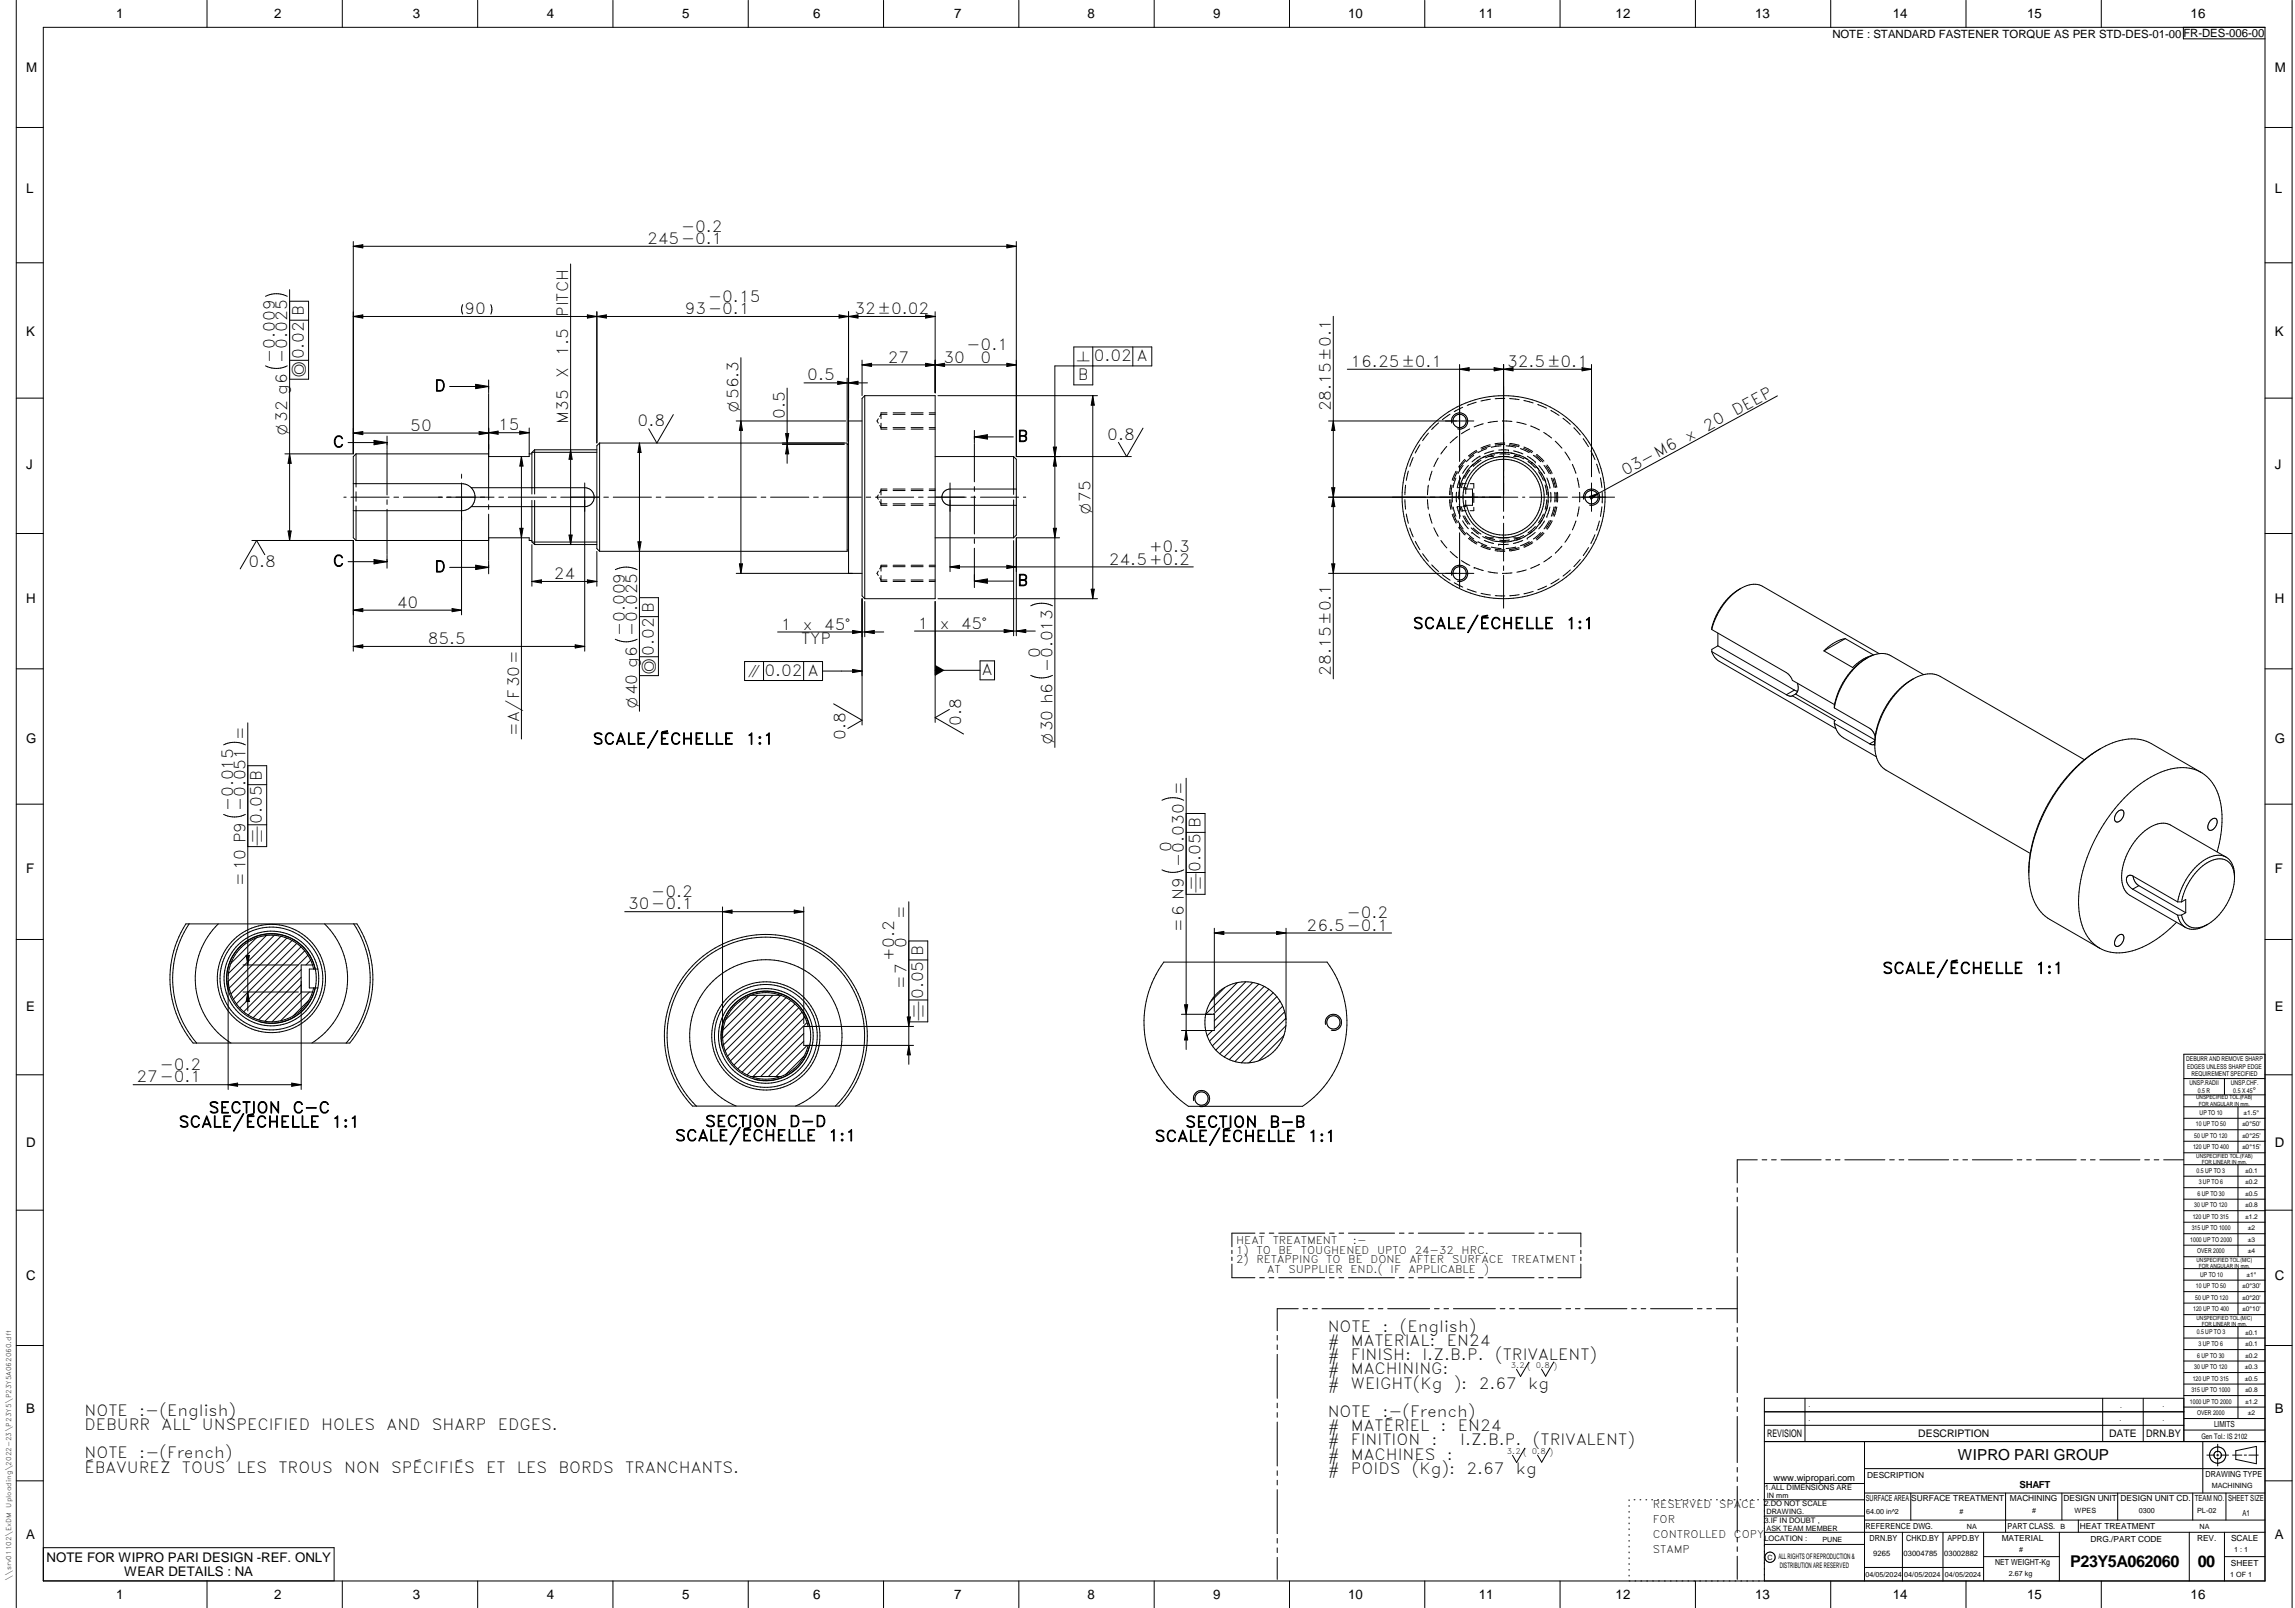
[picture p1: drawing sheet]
<svg xmlns="http://www.w3.org/2000/svg" width="848mm" height="594mm" viewBox="0 0 848 594" stroke-linecap="round" stroke-linejoin="round" font-family="sans-serif">
<defs><g id="words">
<g font-size="6">
<text x="765" y="579">P23Y5A062060</text>
<text x="812.1" y="578.9">00</text>
</g>
<g font-size="5.7">
<text x="251.7" y="85.6">-0.2</text>
<text x="239.1" y="90.1">245-0.1</text>
<text x="261.7" y="111.5">-0.15</text>
<text x="171.6" y="116.1">90</text>
<text x="210" y="117.1" transform="rotate(-90 210 117.1)">PITCH</text>
<text x="253.1" y="116.1">93-0.1</text>
<text x="315.7" y="116.1">32±0.02</text>
<text x="210" y="131.5" transform="rotate(-90 210 131.5)">1.5</text>
<text x="357.2" y="129.4">-0.1</text>
<text x="101.6" y="133.9" transform="rotate(-90 101.6 133.9)">-0.009</text>
<text x="112.3" y="132.8" transform="rotate(-90 112.3 132.8)">0.02 B</text>
<text x="328.1" y="133.9">27</text>
<text x="348.6" y="133.9">30</text>
<text x="362.4" y="133.9">0</text>
<text x="404.2" y="133.4">0.02 A</text>
<text x="499.1" y="135.6">16.25±0.1</text>
<text x="556.9" y="135.6">32.5±0.1</text>
<text x="210" y="139.6" transform="rotate(-90 210 139.6)">X</text>
<text x="298.3" y="140.6">0.5</text>
<text x="398.3" y="140.4">B</text>
<text x="160.5" y="144.5">D</text>
<text x="290" y="154.8" transform="rotate(-90 290 154.8)">0.5</text>
<text x="491.8" y="152" transform="rotate(-90 491.8 152)">28.15±0.1</text>
<text x="641.5" y="153.7" transform="rotate(-28 641.5 153.7)">DEEP</text>
<text x="151.6" y="159.1">50</text>
<text x="184.1" y="159">15</text>
<text x="210" y="156.5" transform="rotate(-90 210 156.5)">M35</text>
<text x="235.6" y="157.6">0.8</text>
<text x="630.8" y="159.4" transform="rotate(-28 630.8 159.4)">20</text>
<text x="123" y="165.3">C</text>
<text x="375.9" y="163.2">B</text>
<text x="409.2" y="162.6">0.8</text>
<text x="624" y="163.2" transform="rotate(-28 624 163.2)">x</text>
<text x="600.6" y="175.9" transform="rotate(-28 600.6 175.9)">03-M6</text>
<text x="91.8" y="209.3">0.8</text>
<text x="123" y="209.3">C</text>
<text x="409.8" y="208.6">24.5+0.2</text>
<text x="424.6" y="204">+0.3</text>
<text x="160.5" y="211.4">D</text>
<text x="204.6" y="214">24</text>
<text x="375.9" y="216.4">B</text>
<text x="146.6" y="224.5">40</text>
<text x="288.6" y="232.6">1</text>
<text x="296.7" y="232.6">x</text>
<text x="304.5" y="232.6">45°</text>
<text x="339.2" y="232.3">1</text>
<text x="347.3" y="232.3">x</text>
<text x="355.1" y="232.3">45°</text>
<text x="522.1" y="232.3">SCALE/ÉCHELLE</text>
<text x="578.7" y="232.3">1:1</text>
<text x="158.1" y="237.9">85.5</text>
<text x="230.9" y="235" transform="rotate(-90 230.9 235)">-0.009</text>
<text x="296" y="237.9">TYP</text>
<text x="241.6" y="242.3" transform="rotate(-90 241.6 242.3)">0.02 B</text>
<text x="384.4" y="243.1" transform="rotate(-90 384.4 243.1)">0</text>
<text x="282.5" y="249.7">0.02 A</text>
<text x="362.9" y="249.4">A</text>
<text x="491.8" y="249.6" transform="rotate(-90 491.8 249.6)">28.15±0.1</text>
<text x="355.2" y="268.2" transform="rotate(-90 355.2 268.2)">0.8</text>
<text x="191.8" y="271.8" transform="rotate(-90 191.8 271.8)">=A/F30=</text>
<text x="219" y="275">SCALE/ÉCHELLE</text>
<text x="275.6" y="275">1:1</text>
<text x="312.4" y="273.2" transform="rotate(-90 312.4 273.2)">0.8</text>
<text x="86.1" y="299.7" transform="rotate(-90 86.1 299.7)">-0.015</text>
<text x="96.8" y="304.4" transform="rotate(-90 96.8 304.4)">0.05 B</text>
<text x="432.9" y="314.9" transform="rotate(-90 432.9 314.9)">0</text>
<text x="443.6" y="322" transform="rotate(-90 443.6 322)">0.05 B</text>
<text x="90.7" y="327.3" transform="rotate(-90 90.7 327.3)">=10 P9 -0.051 =</text>
<text x="232.1" y="335.9">30-0.1</text>
<text x="240.7" y="331.4">-0.2</text>
<text x="335" y="339.4" transform="rotate(-90 335 339.4)">=</text>
<text x="497.7" y="339.3">-0.2</text>
<text x="437.4" y="344.2" transform="rotate(-90 437.4 344.2)">=6 N9 -0.030 =</text>
<text x="482.9" y="343.8">26.5-0.1</text>
<text x="335" y="350.2" transform="rotate(-90 335 350.2)">0</text>
<text x="330.4" y="355.2" transform="rotate(-90 330.4 355.2)">+0.2</text>
<text x="695.6" y="359.7">SCALE/ÉCHELLE</text>
<text x="752.2" y="359.7">1:1</text>
<text x="335" y="365.5" transform="rotate(-90 335 365.5)">=7</text>
<text x="341.1" y="369.1" transform="rotate(-90 341.1 369.1)">0.05 B</text>
<text x="59" y="395.3">-0.2</text>
<text x="50.4" y="399.9">27-0.1</text>
<text x="77.1" y="411.2">SECTION</text>
<text x="108.1" y="411.2">C-C</text>
<text x="66" y="416.5">SCALE/ÉCHELLE</text>
<text x="122.6" y="416.5">1:1</text>
<text x="260.5" y="416.3">SECTION</text>
<text x="291.6" y="416.3">D-D</text>
<text x="438" y="416.5">SECTION</text>
<text x="469" y="416.5">B-B</text>
<text x="249.5" y="421.6">SCALE/ÉCHELLE</text>
<text x="306" y="421.6">1:1</text>
<text x="426.7" y="421.8">SCALE/ÉCHELLE</text>
<text x="483.3" y="421.8">1:1</text>
<text x="490.6" y="492">NOTE</text>
<text x="490.6" y="497.3">#</text>
<text x="499.2" y="497.3">MATERIAL:</text>
<text x="510.8" y="492">:</text>
<text x="517.3" y="492">(English)</text>
<text x="534.7" y="497.3">EN24</text>
<text x="490.6" y="502.5">#</text>
<text x="499.2" y="502.5">FINISH:</text>
<text x="525.6" y="502.5">I.Z.B.P.</text>
<text x="552.5" y="502.5">(TRIVALENT)</text>
<text x="490.6" y="507.8">#</text>
<text x="499.2" y="507.8">MACHINING:</text>
<text x="490.6" y="513">#</text>
<text x="499.2" y="513">WEIGHT(Kg</text>
<text x="537.2" y="513">):</text>
<text x="546.4" y="513">2.67</text>
<text x="564.7" y="513">kg</text>
<text x="31.3" y="523.1">NOTE</text>
<text x="51.5" y="523.1">:-(English)</text>
<text x="490.6" y="523.5">NOTE</text>
<text x="510.9" y="523.5">:-(French)</text>
<text x="31.3" y="528.3">DEBURR</text>
<text x="59.7" y="528.3">ALL</text>
<text x="74.6" y="528.3">UNSPECIFIED</text>
<text x="118.7" y="528.3">HOLES</text>
<text x="142.9" y="528.3">AND</text>
<text x="159.6" y="528.3">SHARP</text>
<text x="184" y="528.3">EDGES.</text>
<text x="490.6" y="528.8">#</text>
<text x="499.2" y="528.8">MATÉRIEL</text>
<text x="532.3" y="528.8">:</text>
<text x="538.7" y="528.8">EN24</text>
<text x="31.3" y="538.8">NOTE</text>
<text x="51.5" y="538.8">:-(French)</text>
<text x="490.6" y="534">#</text>
<text x="490.6" y="539.3">#</text>
<text x="499.2" y="539.3">MACHINES</text>
<text x="499.2" y="534">FINITION</text>
<text x="529" y="534">:</text>
<text x="534.7" y="539.3">:</text>
<text x="539.6" y="534">I.Z.B.P.</text>
<text x="566.5" y="534">(TRIVALENT)</text>
<text x="31.3" y="544.1">ÉBAVUREZ</text>
<text x="67.2" y="544.1">TOUS</text>
<text x="87.6" y="544.1">LES</text>
<text x="102.9" y="544.1">TROUS</text>
<text x="127.2" y="544.1">NON</text>
<text x="144.6" y="544.1">SPÉCIFIÉS</text>
<text x="179.6" y="544.1">ET</text>
<text x="191" y="544.1">LES</text>
<text x="206.4" y="544.1">BORDS</text>
<text x="231" y="544.1">TRANCHANTS.</text>
<text x="490.6" y="544.5">#</text>
<text x="499.2" y="544.5">POIDS</text>
<text x="521.7" y="544.5">(Kg):</text>
<text x="541.9" y="544.5">2.67</text>
<text x="560.2" y="544.5">kg</text>
</g>
<text font-size="5.6" x="723.5" y="539.3">WIPRO PARI GROUP</text>
<g font-size="5.4">
<text x="397.9" y="133.4">n</text>
<text x="112.3" y="139.4" transform="rotate(-90 112.3 139.4)">a</text>
<text x="272.9" y="152.2" transform="rotate(-90 272.9 152.2)">O56.3</text>
<text x="106.2" y="160.6" transform="rotate(-90 106.2 160.6)">O32 g6 -0.025</text>
<text x="402.9" y="190" transform="rotate(-90 402.9 190)">O75</text>
<text x="241.6" y="249" transform="rotate(-90 241.6 249)">a</text>
<text x="276.4" y="249.7">i</text>
<text x="235.4" y="261.6" transform="rotate(-90 235.4 261.6)">O40 g6 -0.025</text>
<text x="388.9" y="274.9" transform="rotate(-90 388.9 274.9)">O30 h6 -0.013</text>
<text x="96.8" y="312.4" transform="rotate(-90 96.8 312.4)">d</text>
<text x="443.6" y="330.1" transform="rotate(-90 443.6 330.1)">d</text>
<text x="341.1" y="377.2" transform="rotate(-90 341.1 377.2)">d</text>
</g>
<g font-size="4.9">
<text x="42.9" y="6.7">1</text>
<text x="101.4" y="6.8">2</text>
<text x="152.5" y="6.8">3</text>
<text x="202.1" y="6.8">4</text>
<text x="252.1" y="6.8">5</text>
<text x="300.5" y="6.8">6</text>
<text x="352.6" y="6.8">7</text>
<text x="401.9" y="6.8">8</text>
<text x="448.4" y="6.8">9</text>
<text x="498.2" y="6.8">10</text>
<text x="546.4" y="6.8">11</text>
<text x="597" y="6.8">12</text>
<text x="648.5" y="6.6">13</text>
<text x="699.5" y="6.6">14</text>
<text x="749" y="6.8">15</text>
<text x="809.5" y="6.6">16</text>
<text x="9.6" y="26.7">M</text>
<text x="840.6" y="26.7">M</text>
<text x="9.6" y="71.4">L</text>
<text x="840.6" y="71.4">L</text>
<text x="9.6" y="124.2">K</text>
<text x="840.6" y="124.2">K</text>
<text x="9.6" y="173.4">J</text>
<text x="840.6" y="173.4">J</text>
<text x="9.6" y="222.7">H</text>
<text x="840.6" y="222.7">H</text>
<text x="9.6" y="274.3">G</text>
<text x="840.6" y="274.3">G</text>
<text x="9.6" y="322.7">F</text>
<text x="840.6" y="322.7">F</text>
<text x="9.6" y="373.4">E</text>
<text x="840.6" y="373.4">E</text>
<text x="9.6" y="423.8">D</text>
<text x="840.6" y="423.8">D</text>
<text x="9.6" y="472.9">C</text>
<text x="840.6" y="472.9">C</text>
<text x="9.6" y="522.1">B</text>
<text x="840.6" y="522.1">B</text>
<text x="9.6" y="568.7">A</text>
<text x="840.6" y="568.7">A</text>
<text x="17.2" y="577">NOTE FOR WIPRO PARI DESIGN -REF. ONLY</text>
<text x="45.9" y="582.3">WEAR DETAILS : NA</text>
<text x="42.9" y="590.7">1</text>
<text x="101.4" y="590.8">2</text>
<text x="152.5" y="590.8">3</text>
<text x="202.1" y="590.8">4</text>
<text x="252.1" y="590.8">5</text>
<text x="300.5" y="590.8">6</text>
<text x="352.6" y="590.8">7</text>
<text x="401.9" y="590.8">8</text>
<text x="448.4" y="590.8">9</text>
<text x="498.2" y="590.8">10</text>
<text x="546.4" y="590.8">11</text>
<text x="597" y="590.8">12</text>
<text x="648.5" y="590.6">13</text>
<text x="699.5" y="590.6">14</text>
<text x="749" y="590.8">15</text>
<text x="809.5" y="590.6">16</text>
</g>
<text font-size="4.2" x="677.1" y="13.9">NOTE : STANDARD FASTENER TORQUE AS PER STD-DES-01-00FR-DES-006-00</text>
<g font-size="3.9">
<text x="456.8" y="459.5">HEAT</text>
<text x="470.3" y="459.5">TREATMENT</text>
<text x="499.9" y="459.5">:-</text>
<text x="456.8" y="463.1">1)</text>
<text x="456.8" y="466.7">2)</text>
<text x="464.3" y="466.7">RETAPPING</text>
<text x="464.3" y="463.1">TO</text>
<text x="472.5" y="463.1">BE</text>
<text x="480.7" y="463.1">TOUGHENED</text>
<text x="490.1" y="466.7">TO</text>
<text x="498.3" y="466.7">BE</text>
<text x="506.5" y="466.7">DONE</text>
<text x="508.9" y="463.1">UPTO</text>
<text x="520.9" y="466.7">AFTER</text>
<text x="522.8" y="463.1">24-32</text>
<text x="536.6" y="466.7">SURFACE</text>
<text x="540.1" y="463.1">HRC.</text>
<text x="558.6" y="466.7">TREATMENT</text>
<text x="468.2" y="470.3">AT</text>
<text x="476.1" y="470.3">SUPPLIER</text>
<text x="499" y="470.3">END.(</text>
<text x="513.9" y="470.3">IF</text>
<text x="520.5" y="470.3">APPLICABLE</text>
<text x="548.3" y="470.3">)</text>
<text x="610.8" y="557.1">RESERVED</text>
<text x="635.3" y="557.1">SPACE</text>
<text x="610.8" y="562.7">FOR</text>
<text x="610.8" y="568.3">CONTROLLED</text>
<text x="640.7" y="568.3">COPY</text>
<text x="610.8" y="573.9">STAMP</text>
</g>
<g font-size="3.8">
<text x="653.1" y="530.9">REVISION</text>
<text x="708.9" y="530.9">DESCRIPTION</text>
<text x="779.4" y="530.9">DATE</text>
<text x="793.1" y="530.9">DRN.BY</text>
</g>
<text font-size="3.6" x="746.3" y="549.9">SHAFT</text>
<text font-size="3.5" x="655.4" y="547.1">www.wipropari.com</text>
<g font-size="3.1">
<text x="818.2" y="527.3">LIMITS</text>
<text x="815" y="545.5">DRAWING TYPE</text>
<text x="690" y="546.1">DESCRIPTION</text>
<text x="689.5" y="554.7">SURFACE AREA</text>
<text x="706.3" y="554.7">SURFACE TREATMENT</text>
<text x="742.7" y="554.7">MACHINING</text>
<text x="762.5" y="554.7">DESIGN UNIT</text>
<text x="783.6" y="554.7">DESIGN UNIT CD.</text>
<text x="811" y="554.5">TEAM NO.</text>
<text x="823.3" y="554.5">SHEET SIZE</text>
<text x="828.6" y="559.9">A1</text>
<text x="689.4" y="564.9">REFERENCE DWG.</text>
<text x="690.9" y="569.3">DRN.BY</text>
<text x="704.4" y="569.3">CHKD.BY</text>
<text x="719.6" y="569.3">APPD.BY</text>
<text x="739.7" y="569.2">MATERIAL</text>
<text x="741.9" y="564.8">PART CLASS.</text>
<text x="768.6" y="564.8">HEAT TREATMENT</text>
<text x="772.5" y="569.7">DRG./PART CODE</text>
<text x="811.9" y="569.4">REV.</text>
<text x="824.4" y="569.4">SCALE</text>
<text x="737.3" y="578.1">NET WEIGHT-Kg</text>
<text x="824.4" y="578.5">SHEET</text>
</g>
<text font-size="3" x="832.5" y="403.9">°</text>
<g font-size="2.8">
<text x="558.3" y="505.5">3.2 ( 0.8 )</text>
<text x="813.5" y="531.5">Gen Tol.: IS 2102</text>
<text x="556.9" y="537.3">3.2 ( 0.8 )</text>
<text x="652.1" y="550.5">1.ALL DIMENSIONS ARE</text>
<text x="652" y="556.5">2.DO NOT SCALE</text>
<text x="652" y="562.5">3.IF IN DOUBT ,</text>
<text x="652" y="569.3">LOCATION :</text>
<text x="657.2" y="575.8">ALL RIGHTS OF REPRODUCTION &amp;</text>
<text x="692.3" y="575">9265</text>
<text x="703.4" y="575">03004785</text>
<text x="718.5" y="575">03002882</text>
<text x="657.7" y="579.2">DISTRIBUTION ARE RESERVED</text>
</g>
<g font-size="2.7">
<text x="817.3" y="549.9">MACHINING</text>
<text x="652.9" y="553.5">IN mm</text>
<text x="652.8" y="559.5">DRAWING.</text>
<text x="689.6" y="559.2">64.00 in^2</text>
<text x="724.1" y="559.3">#</text>
<text x="751" y="559.1">#</text>
<text x="766.6" y="559">WPES</text>
<text x="790.4" y="558.9">0300</text>
<text x="811.9" y="558.8">PL-02</text>
<text x="652.8" y="565.6">ASK TEAM MEMBER</text>
<text x="673.4" y="569.7">PUNE</text>
<text x="726.8" y="565">NA</text>
<text x="761.5" y="564.9">B</text>
<text x="812.8" y="564.9">NA</text>
<text x="746.2" y="573.3">#</text>
<text x="825.6" y="573.5">1 : 1</text>
<text x="653.1" y="576.3">C</text>
<text x="689.4" y="582.5">04/05/2024</text>
<text x="703.7" y="582.5">04/05/2024</text>
<text x="718.7" y="582.7">04/05/2024</text>
<text x="742.3" y="582.2">2.67 kg</text>
<text x="824.2" y="582.4">1 OF 1</text>
</g>
<g font-size="2.5">
<text x="812.2" y="403.7">0.5 R</text>
<text x="825.3" y="403.9">0.5 X 45</text>
<text x="812.4" y="497.2">3 UP TO 6</text>
<text x="811.9" y="501.5">6 UP TO 30</text>
<text x="810.8" y="505.8">30 UP TO 120</text>
<text x="668.4" y="519.9">.</text>
<text x="783.5" y="520">.</text>
<text x="799.1" y="519.9">.</text>
<text x="668.4" y="525">.</text>
<text x="783.3" y="524.8">.</text>
<text x="799.1" y="524.8">.</text>
</g>
<g font-size="2.4">
<text x="807.9" y="392.1">DEBURR AND REMOVE SHARP</text>
<text x="808.2" y="394.8">EDGES UNLESS SHARP EDGE</text>
<text x="809.1" y="401">UNSP.RADII</text>
<text x="809.8" y="397.6">REQUIREMENT SPECIFIED</text>
<text x="824.4" y="400.7">UNSP.CHF.</text>
<text x="812.8" y="411.8">UP TO 10</text>
<text x="829.1" y="411.9">±1.5°</text>
<text x="811.4" y="416.1">10 UP TO 50</text>
<text x="828.5" y="416.1">±0°50'</text>
<text x="810.4" y="424.6">120 UP TO 400</text>
<text x="810.9" y="420.3">50 UP TO 120</text>
<text x="828.5" y="424.6">±0°15'</text>
<text x="828.5" y="420.4">±0°25'</text>
<text x="811.7" y="433.2">0.5 UP TO 3</text>
<text x="812.5" y="437.5">3 UP TO 6</text>
<text x="829.6" y="437.5">±0.2</text>
<text x="829.6" y="433.2">±0.1</text>
<text x="812" y="441.7">6 UP TO 30</text>
<text x="829.6" y="441.8">±0.5</text>
<text x="810.9" y="446">30 UP TO 120</text>
<text x="829.6" y="446">±0.8</text>
<text x="809.9" y="454.5">315 UP TO 1000</text>
<text x="810.3" y="450.3">120 UP TO 315</text>
<text x="829.6" y="450.3">±1.2</text>
<text x="830.7" y="454.5">±2</text>
<text x="809.4" y="458.7">1000 UP TO 2000</text>
<text x="830.6" y="458.7">±3</text>
<text x="811.9" y="463">OVER 2000</text>
<text x="830.7" y="463.1">±4</text>
<text x="813" y="471.7">UP TO 10</text>
<text x="830.1" y="471.7">±1°</text>
<text x="811.5" y="475.9">10 UP TO 50</text>
<text x="828.5" y="475.9">±0°30'</text>
<text x="810.5" y="484.4">120 UP TO 400</text>
<text x="811.2" y="480.1">50 UP TO 120</text>
<text x="828.5" y="484.4">±0°10'</text>
<text x="828.5" y="480.2">±0°20'</text>
<text x="811.8" y="493">0.5 UP TO 3</text>
<text x="829.6" y="493.1">±0.1</text>
<text x="829.6" y="497.3">±0.1</text>
<text x="829.6" y="501.5">±0.2</text>
<text x="829.6" y="505.8">±0.3</text>
<text x="809.8" y="514.3">315 UP TO 1000</text>
<text x="810.3" y="510.1">120 UP TO 315</text>
<text x="829.6" y="510.1">±0.5</text>
<text x="829.6" y="514.3">±0.8</text>
<text x="809.2" y="518.6">1000 UP TO 2000</text>
<text x="829.6" y="518.6">±1.2</text>
<text x="811.9" y="522.8">OVER 2000</text>
<text x="830.6" y="522.8">±2</text>
<text x="4.2" y="557" transform="rotate(-90 4.2 557)">Uploading\2022-23\P23Y5\P23Y5A062060.dft</text>
<text x="4.2" y="584.1" transform="rotate(-90 4.2 584.1)">\\srv01102\ExDM</text>
</g>
<g font-size="2.1">
<text x="811.6" y="406.2">UNSPECIFIED TOL.(FAB)</text>
<text x="812.5" y="408.6">FOR ANGULAR IN mm.</text>
<text x="811.6" y="427.8">UNSPECIFIED TOL.(FAB)</text>
<text x="813.7" y="430.1">FOR LINEAR IN mm.</text>
<text x="811.7" y="466.2">UNSPECIFIED TOL.(M/C)</text>
<text x="812.5" y="468.5">FOR ANGULAR IN mm.</text>
<text x="811.7" y="487.6">UNSPECIFIED TOL.(M/C)</text>
<text x="813.6" y="489.9">FOR LINEAR IN mm.</text>
</g>
</g></defs>
<g fill="none" stroke="#000" stroke-width=".37">
<path d="M6 .1v593.9M16 10.1h821v574h-821zM76.5 .1v10M126.5 .1v10M176.5 .1v10M226.5 .1v10M276.5 .1v10M326.5 .1v10M376.5 .1v10M426.5 .1v10M476.5 .1v10M526.5 .1v10"/>
<path d="M576.5 .1v10M626.5 .1v10M676.5 .1v10M726.5 .1v10M776.5 .1v10M806.8 10.1v4.3h30.2M847 .1v593.9M6 47.1h10M837 47.1h10M6 97.1h10M130.6 89.2v78.4l-25.3 .1M130.6 91h245"/>
<path d="M130.6 91l3.5-.6v1.2zM210.9 97.5v103.7M372.1 90.4l3.5 .6-3.5 .6zM375.6 89.2v79.4M837 97.1h10M98.1 109.5a9 9 0 0 1 8.1 0M107 107v92.7M107 118.3h7M107 111.3h7v28.8h-7M130.6 116.9h215M130.6 116.9l3.5-.6v1.2zM171 112.5l-.4 1.8 .4 1.8"/>
<path d="M181.4 112.5l.4 1.8-.4 1.8M217.1 116.3v1.2l7-1.2v1.2zM220.6 115.2v48.4M310.1 116.3l7 1.2v-1.2l-7 1.2zM313.6 115.2v96.6M342.1 116.3l3.5 .6-3.5 .6zM345.6 115.2v29.9M492.7 116.9v133.9M98.1 135.2a9 9 0 0 0 8.1 0M107 133.1h7M273.8 132.1v79.7M313.1 139.7v23.4"/>
<path d="M318.6 133.1v13M318.6 134.8h57M318.6 134.8l3.5-.6v1.2zM342.1 134.2l7 1.2v-1.2l-7 1.2zM372.1 134.2l3.5 .6-3.5 .6zM403.8 128.2v14h-7v-14h28.8v7h-35.8v140.9M418.6 128.2v7M497.9 136.4h90.2M539.4 136.4l3.5-.6v1.2zM539.4 134.7v35.8M552.1 135.8v1.2l7-1.2v1.2zM555.6 134.7v54.2"/>
<path d="M584.6 135.8l3.5 .6-3.5 .6zM588.1 134.7v41.4M6 147.1h10M130.6 160h50M130.6 160l3.5-.6v1.2zM166.2 142.8h14.4M175.8 142l4.8 .8-4.8 .8zM177.1 159.4l3.5 .6-3.5 .6zM180.6 140.4v4.8M180.6 145.4v39.3M180.6 159.9h15M180.6 159.9l3.5-.6v1.1z"/>
<path d="M192.1 159.3l3.5 .6-3.5 .5zM195.6 158.1v10.6h-15M248.8 153.2l-6.1 10.5-3-5.3M272.1 155.5h40.4M273.8 155.5l.6 3.5h-1.2zM290.9 143.4v27.8M297.1 141.5h23.5M309.6 140.9l3.5 .6-3.5 .5zM313.6 155.5h5M313.6 141.5l3.5-.6v1.1zM319.6 146.2h26v75h-26M319.6 146.2v75"/>
<path d="M319.6 146.2l-1 1v73l1 1M324.6 154.7l-.5 .8 .5 .8M325.1 157.2l.5 .8h2.2M325.6 152.9v1.8M325.6 156.4v1.8M325.6 158.4l2.2 .1M327.8 152.5l-2.2 .2M327.8 153.1h-2.2l-.5 .8M330 158h4.4M330 153.1h4.5M330 158.5h4.5M330 152.5h4.5"/>
<path d="M336.7 158h4.4M336.7 153.1h4.4M336.7 158.5h4.4M336.7 152.5h4.4M343.3 158h2.3M343.4 153.1h2.2M343.4 158.5h2.2M343.4 152.5h2.2M346.6 146.2h59M360.1 159v4.8M403.8 146.2l.6 3.5h-1.2zM403.8 146.2v75"/>
<path d="M422.4 158.2l-6.1 10.5-3-5.3M490.9 155.5h53.7M492.7 155.5l.6 3.5h-1.2zM531.6 156.2l-2.6 2.5M535.8 153l-2.8 2.1M536.5 156.3a3 3 0 0 1 2.6-3.8 3 3 0 0 1 3.3 3.3 3 3 0 0 1-3.8 2.6M540.5 150.5l-3.1 1.6M543.1 158.5l-3.1 1.8M545.5 148.6l-3.3 1.2M548.1 156.6l-3.4 1.1M550.7 147.5l-3.4 .7M553.4 155.6l-3.5 .5"/>
<path d="M555.2 155.5h.1M555.2 155.5l3.5 .2M556 147.2l-3.5 .1M557.8 147.3l3.6 .3M560.5 156l3.5 .8M563.1 148l3.4 .9M565.7 157.4l3.2 1.5M568.2 149.4l3.3 1.4M570.5 159.8l2.9 2M573.1 151.6l3 1.9M577.6 154.5l2.7 2.3M581.6 158l2.3 2.7"/>
<path d="M656.8 146.3l-68.7 37.4M837 147.1h10M107 167.7l.6 3.5h-1.2zM128.6 163.5h14.4M130.6 178.7h40l1.9 .4 1.6 1.1M131.6 167.7v12.2M131.6 167.7l-1 1v30l1 1M131.6 167.7h49M138.2 162.7l4.8 .8-4.8 .8zM143 161.1v4.8M143 166.1v16.8M170.6 175.2v.1"/>
<path d="M170.6 175.4v1.1M170.6 176.6v.1M170.6 178.4v48.8M192.7 168.7v104.3M192.7 168.7l.6 3.5h-1.2zM195.6 167.7h1M196.6 167.1h24M197.6 166.2h23M197.6 166.2l-1 1v15.3M197.6 166.2v16.3M210.9 166.2l.5 3.5h-1.1zM216.1 178.4v62.2"/>
<path d="M221.6 163.7h91.5v40h-91.5M221.6 163.7v40M221.6 163.7l-1 1v38l1 1M236.3 163.7l.6 3.5h-1.2zM236.3 163.7v99.1M289.1 164.2h22.9M290.3 160.2h1.2l-.6 3.5zM290.9 164.2l.6 3.5h-1.2zM313.1 164.2h.5M345.6 168.7h29M351.1 178.4v32.8M360.1 164v14"/>
<path d="M360.1 179.8v1.7M360.1 161.4h14.4M360.1 161.4l4.8-.8v1.6zM374.6 168.7l1 1v28l-1 1M374.6 168.7v14M375.6 168.7h42.5M389.2 165.2h1.2l-.6 3.5zM389.8 168.7l.6 3.5h-1.2zM519.4 179.3l-.2 3.5M520.4 174.1l-.7 3.4M522.2 169l-1.2 3.3M524.7 164.3l-1.7 3.1"/>
<path d="M527.8 179.3l-.3 3.5M527.9 160l-2.2 2.8M529.2 174.1l-1 3.4M531.5 169.2l-1.7 3.2M534.6 164.9l-2.2 2.8M536.1 179.2h.1M536.1 179.2l-.5 3.6M536.6 179.3l-.4 3.5M538 176.6l-1 3.5M538.1 174.1l-1.5 3.3M538.5 174.3l-1.4 3.3M538.6 161.3l-2.7 2.3"/>
<path d="M539.4 172.3v1.7M539.4 175.8v15.8M539.6 176.6h.1M539.6 176.6l-1.1 3.4M540 178.5l-.5 1.7h-1M540.4 178.7h1.4M540.5 178.4l-.5 1.8M540.7 172l-2 3M541.1 175.7l-1.4 3.3M541.3 169.7l-2.3 2.8M541.7 170.1l-2.2 2.7M542.5 173.8l-1.9 3"/>
<path d="M542.6 172l-2.1 2.9M543.2 173.7l-2 3M543.2 178.7h1.4v1.7M544.4 171.5l-2.3 2.7M544.6 168.2l-2.7 2.4M545.6 166.4l-3 2.1M545.9 166.8l-2.9 2M546.3 170.1l-2.7 2.3M546.9 168.5h.1M546.9 168.5l-3 2.1M547.3 170l-2.9 2.3M549 168.5l-3.2 1.8"/>
<path d="M549.4 165.7l-3.3 1.5M550.1 168.7h1.8M550.7 164.3l-3.5 1.2M550.8 164.8l-3.3 1.2M551.2 167.8l-3.3 1.3M552 166.6l-3.4 1.1M552.4 168l-3.5 1.2M553.8 168.7h3.7M553.8 166.3h3.6M554.2 167.2l-3.5 .7M554.2 167.7l3.6 .2M554.7 164.7l-3.6 .5"/>
<path d="M556 167.1l3.6 .5M556 163.7l-3.6 .2M556 164.2l-3.5 .2M556.5 167.2l-3.6 .2M556.5 164.7l3.6 .5M557.4 166.3h.1M557.8 164.3h.1M557.9 164.3l3.4 .7M557.9 163.8l3.5 .7M558.3 167.4l3.4 .9M559.3 166.6l3.5 1.1M559.3 168.7h1.9"/>
<path d="M559.6 168.2h.1M559.7 168.2l3.4 1.3M561.3 168.1l3.2 1.6M561.8 165.7l3.3 1.5M563 165.6l3.1 1.7M563.2 165.2l3.2 1.6M563.3 169.1l3 2M564.4 168.6l2.9 2.1M564.6 170.5l2.8 2.3M566 170.8l2.5 2.5M566 170.8h.1M566.6 168.2l2.8 2.4"/>
<path d="M567.3 170.7h.1M567.6 168.3l2.6 2.4M567.6 172.3l2.1 2.9M567.9 167.9l2.6 2.4M568.6 173.3h.1M568.6 174.3l1.7 3.1M568.6 172l2.2 3M569.6 174.8l1.6 3.2M570.6 171.9l1.9 3.1M570.6 176.7l1.1 3.4M571 179.2l.6 3.6M571.3 172.1l1.8 3"/>
<path d="M571.6 176.6l1.1 3.4M571.7 171.8l1.9 3.1M571.7 179.8l.5 3.5M573.3 176.6l1 3.5M573.8 176.7l1 3.4M574.3 176.6l1 3.4M574.7 163l2.5 2.6M578.3 167l1.9 3M581 171.6l1.4 3.3M582.9 176.6l.6 3.5M585 162.1l2 2.9M587.9 166.6l1.5 3.2"/>
<path d="M588.1 178.4v10.5M590 171.5l1 3.4M591.4 176.6v.1M591.4 176.7l.5 3.4M6 197.1h10M93.1 199.7h37.5v40.9M106.4 196.2h1.2l-.6 3.5zM127.1 183.7h.8M129.7 183.7h14.1M131.6 181.7v3.5M131.6 186.9v12.8M131.6 199.7h49"/>
<path d="M143 184.6v1.8M143 188.2v16.7M145.6 183.7h1.7M149.1 183.7h14.3M163.5 183.7h.1M165 183.7h17.6M174.1 180.2h42a3.5 3.5 0 0 1 3.5 3.5 3.5 3.5 0 0 1-3.5 3.5h-42M174.1 180.2a5 5 0 0 1 0 7M174.1 187.2l-1.6 1.1-1.9 .4h-40M180.6 198.7h15v1M180.6 186.5v1.7M180.6 190v17"/>
<path d="M184.3 183.7h1.8M187.8 183.7h14.2M192.1 195.2h1.2l-.6 3.5zM195.6 199.7h1M196.6 184.9v15.3l1 1M197.6 184.9v16.3M203.7 183.7h1.8M207.2 183.7h14.1M210.3 197.7h1.1l-.5 3.5zM223.1 183.7h1.7M226.6 183.7h14.1M242.5 183.7h1.7"/>
<path d="M246 183.7h14.1M261.9 183.7h1.7M265.4 183.7h14.1M281.3 183.7h1.7M284.8 183.7h14.1M300.7 183.7h1.7M304.1 183.7h14.2M320 183.7h1.8M323.5 183.7h14.2M324.6 182.9l-.5 .8 .5 .8M325.1 185.3l.5 .8h2.2M325.6 181v1.9"/>
<path d="M325.6 184.5v1.8M325.6 186.5l2.2 .2M327.8 180.7l-2.2 .1M327.8 181.2h-2.2l-.5 .8M330 186.1h4.4M330 186.7h4.5M330 180.7h4.5M330 181.2h4.5M336.7 186.1h4.4M336.7 186.7h4.4M336.7 180.7h4.4M336.7 181.2h4.4"/>
<path d="M339.4 183.7h1.7M342.9 183.7h14.1M343.3 186.1h2.3M343.4 186.7h2.2M343.4 180.7h2.2M343.4 181.2h2.2M345.6 198.7h29M358.8 183.7h1.7M360.1 183.3v14M360.1 199v1.8M362.3 183.7h14.1M374.6 199.7v35.2"/>
<path d="M374.6 184.7v14M375.6 180.7h-24.5a3 3 0 0 0-3 3 3 3 0 0 0 3 3h24.5M375.6 198.7v36.2M375.6 198.7h16M378.2 183.7h.9M389.2 195.2h1.2l-.6 3.5zM490.9 183.7h70M492.1 180.2h1.2l-.6 3.5zM492.7 183.7l.6 3.5h-1.2zM519.2 184.6l.2 3.5M519.7 189.9l.7 3.4M521 195.1l1.2 3.3"/>
<path d="M523 200l1.7 3.1M527.5 184.6l.3 3.5M528.2 189.9l1 3.4M529.8 195l1.7 3.1M532.5 199.7l2.1 2.7M535.6 184.6l.5 3.6M536.2 184.6l.4 3.5M536.6 190l1.5 3.3M536.7 181.9v3.6M537 187.3l1 3.4M537.1 189.8l1.4 3.2M538.2 181.8v3.7"/>
<path d="M538.5 187.2h1l.5 1.7M538.5 187.3l1.1 3.5M538.5 187.3h.1M538.8 192.4l1.9 3M539.1 194.9l2.2 2.8M539.2 186.2l.4 1.8M539.3 180.8l-.2 3.6M539.4 193.4v1.7M539.4 196.9v20.2M539.5 194.6l2.2 2.7M540 187.2l.5 1.7M540.4 188.7h1.4"/>
<path d="M540.5 192.4l2.1 2.9M540.6 180.2h1v2.3M540.6 190.6l1.9 3M540.9 180.7a15 15 0 0 1 23.1-9.5 15 15 0 0 1 0 24.9 15 15 0 0 1-23.1-9.4M540.9 180.7h3.2v6h-3.2M540.9 180.7l-.3 2.4 .3 3.6M541.2 190.6l2 3.1M541.6 184.8v2.4h-1M541.9 196.8l2.7 2.4M542 180.7a14 14 0 0 1 21.5-8.6 14 14 0 0 1 0 23.2 14 14 0 0 1-21.5-8.6M542.7 198.9l2.9 2.1M543 198.5l2.9 2.1"/>
<path d="M543.6 195l2.7 2.3M543.9 196.7h.1M543.9 196.7l2.9 2.1M544.4 195.1l2.9 2.2M544.6 187.4v1.3h-1.4M544.6 182.2v3.5M547.9 198.2l3.3 1.4M548.5 199.6l3.4 1.2M548.9 198.2l3.4 1.1M550.1 198.7h1.8M551.3 199.7l1.8 .3M553 200l3.5 .2"/>
<path d="M553.8 198.7h3.7M555.6 190.7v.8M555.6 193.3v14M557.8 199.5l-3.6 .1M559.3 198.7h1.9M559.7 199.2h-.1M560.3 199.5l-2 .5M561.7 199l-1.4 .5M562.6 183.7h.9M562.7 199.7l-3.5 1.1M563 197.9l-3.3 1.3M563.6 198.2l-3.3 1.4"/>
<path d="M564.4 198.8h.1M565.3 183.7h13.9M566.3 196.3l-2.9 1.9M567.3 196.7l-2.9 2.1M567.4 194.5l-2.8 2.4M567.8 194.9l-2.7 2.4M569.4 196.8l-2.7 2.3M569.7 192.2l-2.1 2.8M570.2 196.7l-2.6 2.4M570.3 189.9l-1.8 3.2M570.5 197l-2.6 2.5M570.6 190.5v.1"/>
<path d="M570.8 192.5l-2.2 2.9M570.8 190.4l-1.8 3.1M571.6 184.6l-.6 3.6M571.6 190.8h.1M571.7 187.2l-1.1 3.3M572 181.9v3.5M572.1 185.1l-.7 3.6M572.5 192.4l-1.9 3M572.7 180h.1M572.7 187.3l-1.1 3.5M573 181.9v3.6M573.1 192.3l-1.8 3"/>
<path d="M573.6 192.5l-1.9 3.1M574.3 187.3l-1 3.4M574.5 181.9v3.6M574.8 187.2l-1 3.4M575 181.9v3.5M575.3 187.3l-1 3.5M575.5 181.9v3.6M580.2 197.4l-1.9 2.9M581 183.7h1.7M582.4 192.5l-1.4 3.3M583.5 187.2l-.6 3.5M583.7 181.9v3.5"/>
<path d="M585.2 184.5a3 3 0 0 1 2.6-3.8 3 3 0 0 1 3.3 3.2 3 3 0 0 1-3.7 2.7M587.4 183.4l3.4-1.2-2.8 2.2zM589.4 197.5l-1.5 3.2M591 192.5l-1 3.4M591.9 187.2l-.5 3.5M592.1 185.4h.1M592.1 181.9v3.5M596.6 183.7h-13.7M837 197.1h10M97.9 204.9l-3.1-5.2-6 10.5M128.6 207.5h14.4M138.2 206.7l4.8 .8-4.8 .8z"/>
<path d="M143 205.1v4.8M166.2 209.6h14.4M175.8 208.8l4.8 .8-4.8 .8zM180.6 207.2v4.8M196.6 201.2v15.4M196.6 214.8h24M196.6 214.8l3.5-.6v1.2zM196.6 200.3h24M197.6 201.2h23M217.1 214.2l3.5 .6-3.5 .6zM220.6 203.7v12.9M235.4 210.5a9 9 0 0 0-8 0"/>
<path d="M235.7 200.2h1.2l-.6 3.5zM273.2 208.3h1.2l-.6 3.5zM313.1 203.2h.5M318.6 211.8h-46.5M324.6 211l-.5 .8 .5 .8M325.1 213.5l.5 .8h2.2M325.6 209.2v1.8M325.6 212.6v1.9M325.6 214.7l2.2 .1M327.8 208.8l-2.2 .2M327.8 209.4h-2.2l-.5 .8M330 214.3h4.4"/>
<path d="M330 209.4h4.5M330 214.8h4.5M330 208.8h4.5M336.7 214.3h4.4M336.7 209.4h4.4M336.7 214.8h4.4M336.7 208.8h4.4M343.3 214.3h2.3M343.4 209.4h2.2M343.4 214.8h2.2M343.4 208.8h2.2M351.1 209.4h89.9"/>
<path d="M351.1 209.4l3.5-.5v1.1zM360.1 202.5v14.6M360.1 214.7l4.8-.8v1.6zM360.1 214.7h14.4M372.1 208.9l3.5 .5-3.5 .6zM403.2 217.7h1.2l-.6 3.5zM490.9 211.8h53.7M492.1 208.3h1.2l-.6 3.5zM525.7 204.6l2.2 2.8M529.1 208.7l2.5 2.5M533 212.3l2.9 2.1M535.9 203.8l2.7 2.3"/>
<path d="M536.5 212.6a3 3 0 0 1 2.6-3.8 3 3 0 0 1 3.3 3.3 3 3 0 0 1-3.8 2.6M537.4 215.3l3.1 1.6M540 207.1l3.1 1.8M542.2 217.6l3.3 1.2M544.8 209.7l3.3 1.1M544.8 209.7h.1M546.1 200.1l3.3 1.5M547.3 201.8l3.4 1.3M547.3 219.2l3.5 .6M547.5 201.4l3.3 1.2M549.9 211.2l3.5 .5M551.2 202.1l3.5 .5"/>
<path d="M552.5 203.4l3.6 .3M552.6 202.9l3.5 .3M553.8 201.1h.1M553.8 201.1h3.6M555.2 211.8h.1M555.6 209.1v1.7M555.6 212.6v12.1M557.9 203.1h.1M558.5 200l-3.6 .2M558.7 211.6l-3.5 .2M560.1 202.1l-3.5 .5M561.3 202.3l-3.4 .8"/>
<path d="M561.4 219.7l-3.5 .4M561.4 202.8l-3.5 .7M564 210.6l-3.5 .8M565.1 200.1l-3.3 1.5M566.1 200.1l-3.1 1.6M566.4 200.5l-3.2 1.7M566.6 218.5l-3.5 .9M568.9 208.5l-3.2 1.5M571.5 216.5l-3.2 1.4M573.4 205.5l-2.9 2.1M576.1 213.9l-3 1.8M577.2 201.8l-2.5 2.5"/>
<path d="M580.3 210.6l-2.7 2.2M584 206.7l-2.4 2.6M587 202.3l-1.9 3M643.3 217.4a22.7 22.7 0 0 0-10.8 15.2M130.6 225.4h40M130.6 238.8h85.5M130.6 225.4l3.5-.6v1.2zM130.6 238.8l3.5-.6v1.2zM167.1 224.8l3.5 .6-3.5 .6zM212.6 238.2l3.5 .6-3.5 .6zM235.4 236.2a9 9 0 0 1-8 0M236.3 227.8h7"/>
<path d="M236.3 220.8h7v28.8h-7M287.4 233.5h39.2M315.1 232.9l3.5 .6-3.5 .6zM318.6 221.2v46.6M319.6 222.2v13M319.6 233.5l3.5-.6v1.2zM337.9 233.2h44.7M345.6 222.2v44.7M346.6 221.2h59M371.1 232.6l3.5 .6-3.5 .5zM375.6 233.2l3.5-.6v1.1zM388.9 223.8a9 9 0 0 0-8 0"/>
<path d="M552.5 220l3.6 .2M632.5 232.6l27.6 15.9 1.6 1.5 .6 1.4 15.6 8.9M632.5 232.6a23.7 23.7 0 0 1 13.1-16.3 6.9 6.9 0 0 1 5.7 .3l43.1 24.9M634.8 238.6l28.3 16.4M634.8 233.9v4.7M634.8 238.6l-2.2 1.3-.1 .8M681.9 235.9a15 15 0 0 0-7.9 4.6M681.9 235.9l10.5 6.1M681.9 235.9l-7.9 4.6M6 247.1h10M236.3 242.6h7M275.1 244.4h28.9v7h-28.9z"/>
<path d="M282.2 244.4v7M297 244.4v7M304 247.9h14.6M315.1 247.3l3.5 .6-3.5 .6zM345.6 247.6h16.6M362.2 244.2h5.3v7h-5.3zM388.9 249.5a9 9 0 0 1-8 0M632.5 240.7l27.6 16M632.5 240.7l1.1 2.2 1.7 1.4 43.1 24.9M660.1 256.7l1.3 .5 .9-.1M662.3 257.1l15.9 9.1-.4 .2v.9M663.1 255l-3 1.7"/>
<path d="M663.1 255l1.2 .4M663.5 256.4l-1.2 .7M663.5 256.4l29.3 16.9M664.2 252.4a3.6 3.6 0 0 1-.7 4M674 240.5l10.6 6.1a15.7 15.7 0 0 1 7.3-4.4M689.9 243.1a25.4 25.4 0 0 0-12.1 18.4M694.4 241.5h2.3l1.4 .4 12.7 7.3M694.4 241.5a20.6 20.6 0 0 0-13.4 11.3 27.3 27.3 0 0 0-3.2 8.7M706.9 250.9a29.4 29.4 0 0 0-14.1 24.5M706.9 250.9a10 10 0 0 1 10-1l53.4 30.8M706.9 250.9a31.3 31.3 0 0 0-14.1 24.5M837 247.1h10"/>
<path d="M90.7 275.2a9 9 0 0 0-8.1 0M91.6 267.1v106.4M308.1 260l10.5 6.1-5.3 3M350.8 262.1l-5.2 3 10.5 6.1M677.8 261.5l13.1 7.6 1.3 1.3 .8 1.9M677.8 267.3l13.1 7.5M677.8 267.3a7.5 7.5 0 0 0 3.4 5.3l12.1 6.9M690.9 274.8l.9 .4 1-.4M692.8 275.4a10 10 0 0 0 4.1 9.1l53.4 30.8M692.8 273.7l-1.9 1.1M775.5 277a57.5 57.5 0 0 0-25.7 41.8M775.6 277a20.8 20.8 0 0 1 17.5-3.1l20.3 11.4"/>
<path d="M775.6 277a59.5 59.5 0 0 0-25.7 41.8M776.2 276.6l-.7 .4M6 297.1h10M91.6 289.9h7M91.6 282.9h7v29.9h-7M437.4 295.7a9 9 0 0 0-8 0M438.3 287.5v100.2M782.6 299.9a1.27 1.27 0 0 1 1.8-.6 1.27 1.27 0 0 1 .4 1.9 2.43 2.43 0 0 1-3.1 2.2 3 3 0 0 1 .9-3.5zM837 297.1h10M90.7 300.9a9 9 0 0 1-8.1 0M91.6 304.7h7M438.3 300.5h7v29.9h-7"/>
<path d="M438.3 307.5h7M749.9 318.8l-.1 1.5M817 303a1.27 1.27 0 0 1 1.8-.6 1.27 1.27 0 0 1 .4 1.8 2.37 2.37 0 0 1-3 2.3 2.97 2.97 0 0 1 .8-3.5zM819.3 314.7a33.9 33.9 0 0 0-.6-23.6 13.8 13.8 0 0 0-16.5-7 41.5 41.5 0 0 0-21.7 15.9 57.1 57.1 0 0 0-12.4 34 19.2 19.2 0 0 0 6.9 15.8l.9 .5M822.6 316.7l-20.5-11.9a8.1 8.1 0 0 0-8.7 1.5 22.6 22.6 0 0 0-9.2 19.8 6.7 6.7 0 0 0 2.9 4.7l20.5 11.8M230.9 336.8h66.1M267 336.8l3.5-.6v1.2zM267 335.1v46.6M293.5 336.2l3.5 .6-3.5 .6zM297 335.1v43.1M335.8 333.2v60M437.4 321.4a9.1 9.1 0 0 1-8 0"/>
<path d="M438.3 322.3h7M749.7 320.3a22.6 22.6 0 0 0 5.3 17.5l2.5 1.9 18.4 10.6M749.8 320.3l-.1 1.5M788.1 328.5l16.6 9.6M788.1 328.5a3.8 3.8 0 0 1-2.1-4.4l.9-.7 1 .1 16.8 9.7M788.2 323.7a4.8 4.8 0 0 0 2.2 3.5M790.4 327.2l17.3 10M790.4 327.2l-2.3 1.3M804.7 338.1a5.9 5.9 0 0 0 8.8 4.6l2.3-1.2M804.7 333.2a23 23 0 0 1 11.9-16.5 6 6 0 0 1 9 5.1 21 21 0 0 1-11.6 20.5 5.5 5.5 0 0 1-7.8-4.2M804.7 333.2h1.5M806.2 333.2l1.5-.9v4.9"/>
<path d="M806.2 338.1h-1.5M807.7 337.2l-1.5 .9M825.7 323.9a5.9 5.9 0 0 0-5-6.6 13.2 13.2 0 0 0-10.2 6.3 22.5 22.5 0 0 0-4.3 9.6M6 347.1h10M69.9 341.3h60.8M69.9 341.3a36.5 36.5 0 0 0 2.8 44.1M69.9 341.3h-1.2a37.5 37.5 0 0 0 2.7 44.1h1.3M80.7 341.3a28.2 28.2 0 0 0 4.6 44.1M89.8 356.5h20.5M91 353h1.1l-.5 3.5zM94.7 346.5l-9.4 9.4M98.4 345.6l-14 14.1"/>
<path d="M101.4 345.5l-17.1 17.1v39.9M103.8 345.9l-19.1 19.1M106 346.6l-20.7 20.6M107.9 347.5l-21.7 21.6M109.7 348.6l-22.4 22.3M111.2 349.8l-22.6 22.6M111.3 358.2l-17.8 17.8M112.6 351.3l-22.5 22.5M113.8 352.9l-22.1 22.1M114.8 354.7l-1.8 1.8M115.5 356.5l.4 1.5M115.5 356.5h-4.2v46"/>
<path d="M115.5 356.5a16 16 0 0 0-20.5-10.1 16 16 0 0 0-9.7 20.8M116.4 358a16.5 16.5 0 0 0-25.3-10.2 16.5 16.5 0 0 0 0 27.4 16.5 16.5 0 0 0 25.3-10.2M117.5 358h-3.2v7h3.2M117.5 358l.3 3.5-.3 3.5M117.5 358a17.5 17.5 0 0 0-26.9-11 17.5 17.5 0 0 0 0 29 17.5 17.5 0 0 0 26.9-11M119.9 341.3a28.2 28.2 0 0 1-4.6 44.1M130.7 341.3a36.5 36.5 0 0 1-2.8 44.1M130.7 341.3h1.2a37.5 37.5 0 0 1-2.7 44.1h-1.3M335.8 354.6h7M335.8 347.6h7v29.9h-7M430.1 355.5h60.3a37.5 37.5 0 0 1-9.1 53.2h-42.2a37.5 37.5 0 0 1-9-53.2zM448.7 344.7l3.5-.6v1.2z"/>
<path d="M448.7 342.9v30.8M448.7 344.7h65.5M471.7 344.1l3.5 .6-3.5 .6zM475.2 342.9v33.8M782.6 345.8a1.27 1.27 0 0 1 1.7-.5 1.27 1.27 0 0 1 .5 1.8 2.4 2.4 0 0 1-3.1 2.3 3 3 0 0 1 .9-3.6zM804.3 340.7a34 34 0 0 1-20 11.3 14 14 0 0 1-8.4-1.7M837 347.1h10M84.3 365.8a16.6 16.6 0 0 1 14.6-20.8 16.6 16.6 0 0 1 17.9 18 16.6 16.6 0 0 1-20.8 14.5M85.3 367.2a16 16 0 0 0 23.1 8.1M89.8 366.5h20.5M91.6 366.5l.5 3.5h-1.1zM111.3 366.5h4.2"/>
<path d="M111.3 361.1l-15.7 15.7M111.3 363.9l-13.4 13.4M111.5 366.5l-11 11M114.1 369.5l-5.8 5.8M114.3 366.5l-10.6 10.6M115.5 366.5a16.2 16.2 0 0 1-7.1 8.8M115.9 365l-.4 1.5M116 372.3a19 19 0 0 0-13.5-29.8 19 19 0 0 0-19.7 26.1 19 19 0 0 0 32.4 4.7l.8-1M277 367.9l-8.8 8.8M277.4 367.7a16.1 16.1 0 0 1 11.2 0M277.4 367.7a16 16 0 0 0-10.4 15 16 16 0 0 0 10.4 15M277.4 367.7h11.2"/>
<path d="M280 367.7l-12.8 12.9M282.8 367.7l-15.8 15.8M285.6 367.7l-18.2 18.3M288.5 367.7l-20.5 20.5M288.6 367.7a15.9 15.9 0 0 1 10 11.5M290.5 368.6l-21.6 21.6M292.2 369.7l-22.3 22.2M293.8 370.9l-22.6 22.6M295.2 372.3l-22.6 22.6M296.4 374l-22.2 22.1M297.4 375.8l-21.3 21.3M298.2 377.8l-19.9 19.9"/>
<path d="M299.1 379.2a16.5 16.5 0 0 0-25.3-10.1 16.5 16.5 0 0 0 0 27.3 16.5 16.5 0 0 0 25.3-10.2M335.3 375.7h1.1l-.6 3.5zM335.8 369.4h7M337.6 379.2h-40.6v7h40.6M436.6 374.7h12.1v6h-12.1M437.7 371.2h1.2l-.6 3.5zM452.6 364.8l-5.3 5.3M457.2 363l-11.6 11.7M460.4 362.7l-12 12M462.9 363l-14.2 14.2M465.2 363.6l-16.5 16.4M467.1 364.4l-20.2 20.2"/>
<path d="M468.9 365.5l-20.9 20.9M470.5 366.8l-21.2 21.1M471.8 368.2l-21.1 21.1M473 369.9l-20.6 20.6M474 371.7l-19.8 19.8M474.7 373.8l-18.4 18.4M475.1 376.2l-16.4 16.4M475.2 379l-13.7 13.7M489.8 378.5a3 3 0 0 1 2.7-3.8 3 3 0 0 1 3.2 3.3 3 3 0 0 1-3.7 2.6M6 397.1h10M72.7 385.4h55.2M267 387a16.6 16.6 0 0 1 14.6-20.8 16.6 16.6 0 0 1 17.9 18 16.6 16.6 0 0 1-20.8 14.5"/>
<path d="M277.4 397.7h11.2M288.6 397.7a16.1 16.1 0 0 1-11.2 0M297 384.7l-13.1 13M297 381.8l-15.9 15.9M297.2 390.1l-6.8 6.8M298.3 386.2l-11.5 11.5M298.6 386.2a15.9 15.9 0 0 1-10 11.5M335.8 386.2l.6 3.5h-1.1zM438.3 380.7l.6 3.5h-1.2zM448 380.7l-1.9 2M474.4 382.6l-9.3 9.3M807 398.5h30"/>
<path d="M822 398.5v6M837 397.1h10M837 389.5h-30v143.1M49.2 400.7h62.1M84.3 400.7l3.5-.5v1.1zM107.8 400.2l3.5 .5-3.5 .6zM257.3 408.6h-1.4a37.5 37.5 0 0 1 .8-52.6 37.5 37.5 0 0 1 52.6 0 37.5 37.5 0 0 1 .8 52.6h-1.4M257.3 408.6h51.4M272 408.6a28.2 28.2 0 0 1-11.3-43.1 28.2 28.2 0 0 1 44.6 0 28.2 28.2 0 0 1-11.3 43.1M308.7 408.6a36.5 36.5 0 0 0 .1-51.6 36.5 36.5 0 0 0-51.6 0 36.5 36.5 0 0 0 .1 51.6M441.1 406.7a3 3 0 0 1 2.6-3.8 3 3 0 0 1 3.3 3.2 3 3 0 0 1-3.8 2.7M807 404.5h30"/>
<path d="M807 408.9h30M807 413.2h30M807 417.4h30M827 408.9v17M642 438.8v1.7M649.4 428.5h-7.4v8.5M651.2 428.5h1.7M654.6 428.5h1.8M658.2 428.5h14.8M674.7 428.5h1.7M678.2 428.5h1.7M681.7 428.5h14.8"/>
<path d="M698.3 428.5h1.7M701.8 428.5h1.7M705.3 428.5h14.8M721.8 428.5h1.8M725.3 428.5h1.8M728.9 428.5h14.7M745.4 428.5h1.7M748.9 428.5h1.7M752.4 428.5h14.8M769 428.5h1.7M772.5 428.5h1.7M776 428.5h14.8"/>
<path d="M792.5 428.5h1.8M796 428.5h1.8M799.5 428.5h7.4M807 421.6h30M807 425.9h30M807 430.3h30M807 434.6h30M807 438.8h30M827 430.3v34M6 447.1h10M463.7 455.6h-8.5v5M465.5 455.6h1.8"/>
<path d="M469 455.6h1.7M472.5 455.6h17M491.3 455.6h1.7M494.8 455.6h1.7M498.3 455.6h17M517.1 455.6h1.7M520.6 455.6h1.7M524.1 455.6h17M542.9 455.6h1.7M546.4 455.6h1.7M549.9 455.6h17M568.7 455.6h1.7"/>
<path d="M572.2 455.6h1.7M575.7 455.6h8.5v5.1M642 442.3v1.7M642 445.8v17.1M807 443h30M807 447.3h30M807 451.5h30M807 455.8h30M837 447.1h10M455.2 467v5.1h8.5M455.2 461.9v1.3M455.2 464.5v1.2"/>
<path d="M465.5 472.1h1.7M469 472.1h1.7M472.5 472.1h17M491.3 472.1h1.7M494.8 472.1h1.7M498.3 472.1h17M517.1 472.1h1.7M520.6 472.1h1.7M524.1 472.1h17M542.9 472.1h1.7M546.4 472.1h1.7M549.9 472.1h17"/>
<path d="M568.7 472.1h1.7M572.2 472.1h1.7M584.2 461.9v1.3M584.2 464.5v1.2M584.2 467v5.1h-8.6M642 464.6v1.8M642 468.1v1.8M642 471.6v17.1M807 460h30M807 464.3h30M807 468.7h30M807 472.9h30"/>
<path d="M807 477.2h30M827 468.7v17M6 497.1h10M472 493.4v1.7M472 496.9v1.7M479.7 483.5h-7.7v8.1M481.5 483.5h1.7M485 483.5h1.7M488.5 483.5h15.5M505.8 483.5h1.7M509.3 483.5h1.7M512.8 483.5h15.5"/>
<path d="M530.1 483.5h1.7M533.6 483.5h1.7M537.1 483.5h15.5M554.4 483.5h1.7M557.9 483.5h1.7M561.4 483.5h15.5M578.7 483.5h1.7M582.1 483.5h1.8M585.7 483.5h15.5M602.9 483.5h1.8M606.4 483.5h1.8M609.9 483.5h15.6"/>
<path d="M627.2 483.5h1.7M630.7 483.5h1.8M634.2 483.5h7.8M642 490.5v1.7M642 494v1.7M642 497.5v17M807 481.4h30M807 485.7h30M807 490.1h30M807 494.3h30M807 498.6h30M827 490.1v34"/>
<path d="M837 497.1h10M472 500.4v16.2M472 518.4v1.7M564.9 503.3l-3 5.2-1.5-2.6M574.2 503.2l-3 5.2-1.6-2.6M642 516.3v1.7M642 519.8v1.7M667 516.6v16M777 516.6v16M792 516.6v16M807 516.6h-155v67.5M807 502.8h30"/>
<path d="M807 507.1h30M807 511.3h30M807 515.6h30M807 519.9h30M472 521.9v1.7M472 525.4v16.2M563.5 535.1l-3.1 5.2-1.5-2.6M572.7 535l-3 5.2-1.5-2.6M642 523.3v17.1M652 532.6h185.2M652 526.6h155M652 521.6h155"/>
<path d="M689 532.6v51.5M807 524.1h30M807 528.3h30M814 532.6v19M815.5 537.6h2.9M819.1 537.6h.7M819.5 533.6v2.9M819.5 537.2v.8M819.5 538.7v2.9M820.6 537.6h2.9M825 537.6h3.4M826.2 536l7.6-1.6v6.4l-7.6-1.6z"/>
<path d="M829.3 537.6h.9M831 537.6h3.5M6 547.1h10M472 543.4v1.7M472 546.9v1.7M472 550.4v16.2M602 554.1v.3M602 556.2v.4M602 558.4v.3M603.8 554.1h.4M606 554.1h.3M608.2 554.1h.3"/>
<path d="M610.4 554.1h.3M612.5 554.1h.4M614.7 554.1h.3M616.9 554.1h.3M619.1 554.1h.3M621.2 554.1h.4M623.4 554.1h.3M625.6 554.1h.3M627.8 554.1h.3M629.9 554.1h.4M632.1 554.1h.3M634.3 554.1h.3"/>
<path d="M636.5 554.1h.3M638.6 554.1h.4M640.8 554.1h.3M642 542.1v1.8M642 545.6v1.8M642 549.1v17.1M643 554.1h.3M645.2 554.1h.3M647.3 554.1h.4M649.5 554.1h.3M651.7 554.1h37.3M652 548.1h37"/>
<path d="M689 542.6h148M689 551.6h148M706.1 551.6v10M741.1 551.6v14.5M761.9 551.6v10M782.6 551.6v10M810.3 551.6v10M822.6 551.6v10M837 547.1h10M16 571.8h107.5v12.3h-107.5M472 568.4v1.7M472 571.9v1.7"/>
<path d="M472 575.4v8.1M602 560.5v.4M602 562.7v.3M602 564.8v.3M602 566.9v.4M602 569.1v.3M602 571.2v.4M602 573.4v.3M602 575.5v.4M602 577.7v.3M602 579.8v.3M642 568v1.7"/>
<path d="M642 571.5v1.7M642 575v8.5M652 570.6h37M652 566.1h185M652 560.1h37M689 561.6h148M689 579.1h44M703 566.1v18M718 566.1v18M733 575.1h28M733 566.1v18M761 566.1v18"/>
<path d="M768 561.6v4.5M809 566.1v18M822 575.1h15M822 566.1v18M76.5 584.1v9.9M126.5 584.1v9.9M176.5 584.1v9.9M226.5 584.1v9.9M276.5 584.1v9.9M326.5 584.1v9.9M376.5 584.1v9.9M426.5 584.1v9.9"/>
<path d="M476.5 584.1v9.9M526.5 584.1v9.9M576.5 584.1v9.9M602 582v.3M626.5 584.1v9.9M676.5 584.1v9.9M726.5 584.1v9.9M776.5 584.1v9.9"/>
<circle cx="539.4" cy="155.5" r="2.46"/>
<circle cx="555.6" cy="183.7" r="37.5"/>
<circle cx="588.1" cy="183.7" r="2.46"/>
<circle cx="539.4" cy="211.8" r="2.46"/>
<circle cx="100.3" cy="361.5" r="20"/>
<circle cx="460.2" cy="377.7" r="15"/>
<circle cx="492.7" cy="377.7" r="2.45"/>
<circle cx="283" cy="382.7" r="20"/>
<circle cx="283" cy="382.7" r="19"/>
<circle cx="283" cy="382.7" r="17.5"/>
<circle cx="444" cy="405.9" r="2.46"/>
<circle cx="819.5" cy="537.6" r="3"/>
<circle cx="819.5" cy="537.6" r="1.39"/>
<circle cx="654.1" cy="575.3" r="1.89"/>
</g>
<g fill="#000">
<path d="M130.6 91l3.5-.6v1.2zM372.1 90.4l3.5 .6-3.5 .6zM130.6 116.9l3.5-.6v1.2zM217.1 116.3l3.5 .6-3.5 .6zM220.6 116.9l3.5-.6v1.2zM310.1 116.3l3.5 .6-3.5 .6zM313.6 116.9l3.5-.6v1.2zM342.1 116.3l3.5 .6-3.5 .6zM318.6 134.8l3.5-.6v1.2zM342.1 134.2l3.5 .6-3.5 .6zM345.6 134.8l3.5-.6v1.2zM372.1 134.2l3.5 .6-3.5 .6z"/>
<path d="M539.4 136.4l3.5-.6v1.2zM552.1 135.8l3.5 .6-3.5 .6zM555.6 136.4l3.5-.6v1.2zM584.6 135.8l3.5 .6-3.5 .6zM130.6 160l3.5-.6v1.2zM175.8 142l4.8 .8-4.8 .8zM177.1 159.4l3.5 .6-3.5 .6zM180.6 159.9l3.5-.6v1.1zM192.1 159.3l3.5 .6-3.5 .5zM273.8 155.5l.6 3.5h-1.2zM309.6 140.9l3.5 .6-3.5 .5zM313.6 141.5l3.5-.6v1.1z"/>
<path d="M403.8 146.2l.6 3.5h-1.2zM492.7 155.5l.6 3.5h-1.2zM107 167.7l.6 3.5h-1.2zM138.2 162.7l4.8 .8-4.8 .8zM192.7 168.7l.6 3.5h-1.2zM210.9 166.2l.5 3.5h-1.1zM236.3 163.7l.6 3.5h-1.2zM290.9 164.2l.6 3.5h-1.2zM290.3 160.2h1.2l-.6 3.5zM360.1 161.4l4.8-.8v1.6zM389.2 165.2h1.2l-.6 3.5zM389.8 168.7l.6 3.5h-1.2z"/>
<path d="M106.4 196.2h1.2l-.6 3.5zM192.1 195.2h1.2l-.6 3.5zM210.3 197.7h1.1l-.5 3.5zM389.2 195.2h1.2l-.6 3.5zM492.7 183.7l.6 3.5h-1.2zM492.1 180.2h1.2l-.6 3.5zM587.4 183.4l3.4-1.2-2.8 2.2zM138.2 206.7l4.8 .8-4.8 .8zM175.8 208.8l4.8 .8-4.8 .8zM196.6 214.8l3.5-.6v1.2zM217.1 214.2l3.5 .6-3.5 .6zM235.7 200.2h1.2l-.6 3.5z"/>
<path d="M273.2 208.3h1.2l-.6 3.5zM351.1 209.4l3.5-.5v1.1zM360.1 214.7l4.8-.8v1.6zM372.1 208.9l3.5 .5-3.5 .6zM403.2 217.7h1.2l-.6 3.5zM492.1 208.3h1.2l-.6 3.5zM130.6 225.4l3.5-.6v1.2zM130.6 238.8l3.5-.6v1.2zM167.1 224.8l3.5 .6-3.5 .6zM212.6 238.2l3.5 .6-3.5 .6zM315.1 232.9l3.5 .6-3.5 .6zM319.6 233.5l3.5-.6v1.2z"/>
<path d="M371.1 232.6l3.5 .6-3.5 .5zM375.6 233.2l3.5-.6v1.1zM315.1 247.3l3.5 .6-3.5 .6zM345.6 245.6l3.5 2-3.5 2.1zM267 336.8l3.5-.6v1.2zM293.5 336.2l3.5 .6-3.5 .6zM91 353h1.1l-.5 3.5zM448.7 344.7l3.5-.6v1.2zM471.7 344.1l3.5 .6-3.5 .6zM91.6 366.5l.5 3.5h-1.1zM335.3 375.7h1.1l-.6 3.5zM437.7 371.2h1.2l-.6 3.5z"/>
<path d="M335.8 386.2l.6 3.5h-1.1zM438.3 380.7l.6 3.5h-1.2zM84.3 400.7l3.5-.5v1.1zM107.8 400.2l3.5 .5-3.5 .6z"/>
</g>
<use href="#words"/>
</svg>
